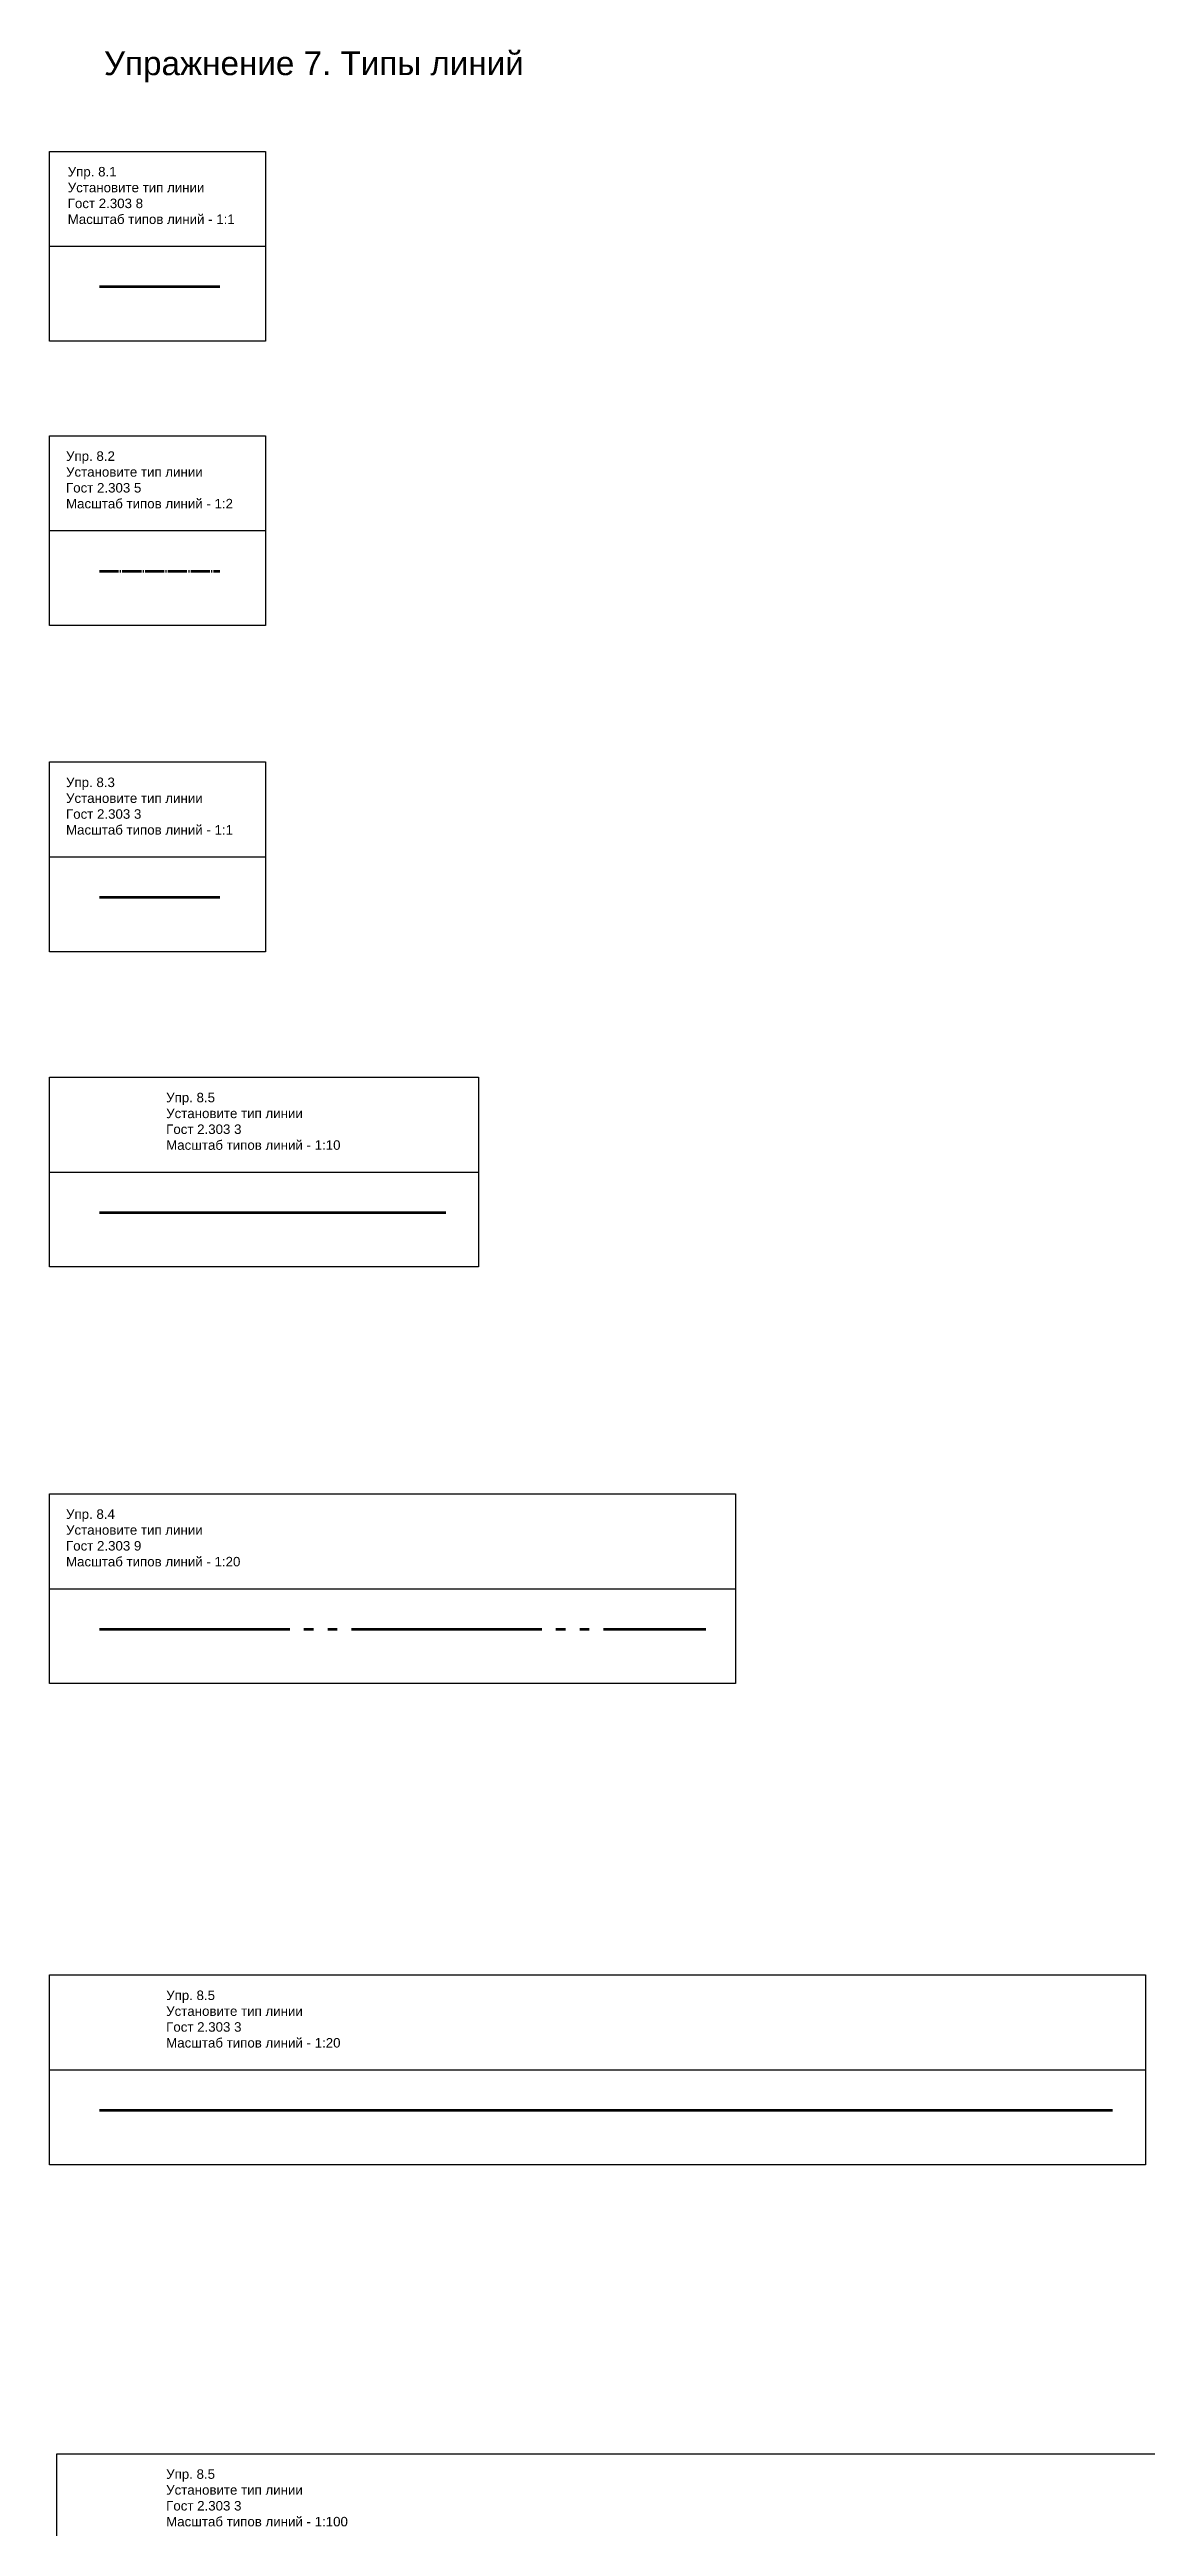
# Model space of a CAD drawing. Header units: millimetres. Extents: x 6241 to 18421, y 36980 to 43400.
# Drawn here: x 6241 to 8546, y 38186 to 43400 of the extents above; entities that cross this region are included whole.
import ezdxf

# ---------------------------------------------------------------- set-up
doc = ezdxf.new("R2010")
doc.units = ezdxf.units.MM
doc.linetypes.add('ГОСТ 2.303 5', pattern=[24, 20, -1.5, 1, -1.5])
doc.linetypes.add('ГОСТ 2.303 9', pattern=[26.5, 20, -1.5, 1, -1.5, 1, -1.5])
doc.styles.get("Standard").update_dxf_attribs({"font": ''})
doc.styles.add('ГОСТ 2.304', font='CS_Gost2304.shx')
doc.styles.get('Standard').set_extended_font_data('Arial')
doc.linetypes.add('ГОСТ 2.303 3', pattern='A,0.001,[1,GOST 2.303-68.shx,S=1,R=0,X=0,Y=0],-26', length=26.001)
doc.linetypes.add('ГОСТ 2.303 8', pattern='A,40,[2,GOST 2.303-68.shx,S=1,R=0,X=0,Y=0],-8', length=48)

msp = doc.modelspace()

# ---------------------------------------------------------------- linework, layer by layer
at = {"ltscale": 100}
for p, q in [((6240.8, 42985.6), (6694.8, 42985.6)), ((6240.8, 42387), (6694.8, 42387)), ((6240.8, 41700.4), (6694.8, 41700.4)), ((6240.8, 41037), (7142.8, 41037)), ((6240.8, 40160.2), (7683.3, 40160.2)), ((6240.8, 39147.5), (8545.6, 39147.5))]:
    msp.add_line(p, q, dxfattribs=at)
at = {"color": 6, "linetype": 'ГОСТ 2.303 8', "lineweight": 70}
msp.add_line((6345.8, 42900.6), (6598.8, 42900.6), dxfattribs=at)
at = {"color": 6, "linetype": 'ГОСТ 2.303 5', "lineweight": 70, "ltscale": 2}
msp.add_line((6345.8, 42302), (6598.8, 42302), dxfattribs=at)
at = {"color": 6, "linetype": 'ГОСТ 2.303 3', "lineweight": 70}
msp.add_line((6345.8, 41615.4), (6598.8, 41615.4), dxfattribs=at)
at = {"color": 6, "linetype": 'ГОСТ 2.303 3', "lineweight": 70, "ltscale": 10}
msp.add_line((6345.8, 40952), (7073.9, 40952), dxfattribs=at)
at = {"color": 6, "linetype": 'ГОСТ 2.303 9', "lineweight": 70, "ltscale": 20}
msp.add_line((6345.8, 40075.2), (7621.2, 40075.2), dxfattribs=at)
at = {"color": 6, "linetype": 'ГОСТ 2.303 3', "lineweight": 70, "ltscale": 20}
msp.add_line((6345.8, 39062.4), (8476.6, 39062.4), dxfattribs=at)
at = {"ltscale": 100}
for points in [[(6240.8, 43185.3), (6694.8, 43185.3), (6694.8, 42785.9), (6240.8, 42785.9)], [(6240.8, 42586.7), (6694.8, 42586.7), (6694.8, 42187.3), (6240.8, 42187.3)], [(6240.8, 41900.1), (6694.8, 41900.1), (6694.8, 41500.7), (6240.8, 41500.7)], [(6240.8, 41236.7), (7142.8, 41236.7), (7142.8, 40837.3), (6240.8, 40837.3)], [(6240.8, 40359.9), (7683.3, 40359.9), (7683.3, 39960.5), (6240.8, 39960.5)], [(6240.8, 39347.2), (8545.6, 39347.2), (8545.6, 38947.8), (6240.8, 38947.8)], [(6256.2, 38339.6), (18421.2, 38339.6), (18421.2, 36980.4), (6256.2, 36980.4)]]:
    msp.add_lwpolyline(points, close=True, dxfattribs=at)

# ---------------------------------------------------------------- texts
at = {"insert": (6355.2, 43395.7), "char_height": 50, "width": 2503.915, "attachment_point": 1, "style": 'ГОСТ 2.304'}
msp.add_mtext('{\\fArial|b0|i0|c0|p34;Упражнение 7. Типы линий}', dxfattribs=at)
at = {"char_height": 20, "width": 415.284, "attachment_point": 1}
for s, insert in [('Упр. 8.1\\P{\\fArial|b0|i0|c0|p34;Установите тип линии\\PГост 2.303 8\\PМасштаб типов линий - 1:1\\P}', (6279, 43152.5)), ('Упр. 8.2\\P{\\fArial|b0|i0|c0|p34;Установите тип линии\\PГост 2.303 5\\PМасштаб типов линий - 1:2\\P}', (6275.4, 42553.9)), ('Упр. 8.3\\P{\\fArial|b0|i0|c0|p34;Установите тип линии\\PГост 2.303 3\\PМасштаб типов линий - 1:1\\P}', (6275.4, 41867.3)), ('Упр. 8.5\\P{\\fArial|b0|i0|c0|p34;Установите тип линии\\PГост 2.303 3\\PМасштаб типов линий - 1:10\\P}', (6486, 41203.9)), ('Упр. 8.4\\P{\\fArial|b0|i0|c0|p34;Установите тип линии\\PГост 2.303 9\\PМасштаб типов линий - 1:20}', (6275.4, 40327.1)), ('Упр. 8.5\\P{\\fArial|b0|i0|c0|p34;Установите тип линии\\PГост 2.303 3\\PМасштаб типов линий - 1:20\\P}', (6486, 39314.4)), ('Упр. 8.5\\P{\\fArial|b0|i0|c0|p34;Установите тип линии\\PГост 2.303 3\\PМасштаб типов линий - 1:100\\P}', (6486, 38306.7))]:
    msp.add_mtext(s, dxfattribs=dict(at, insert=insert))

doc.saveas('drawing.dxf')
